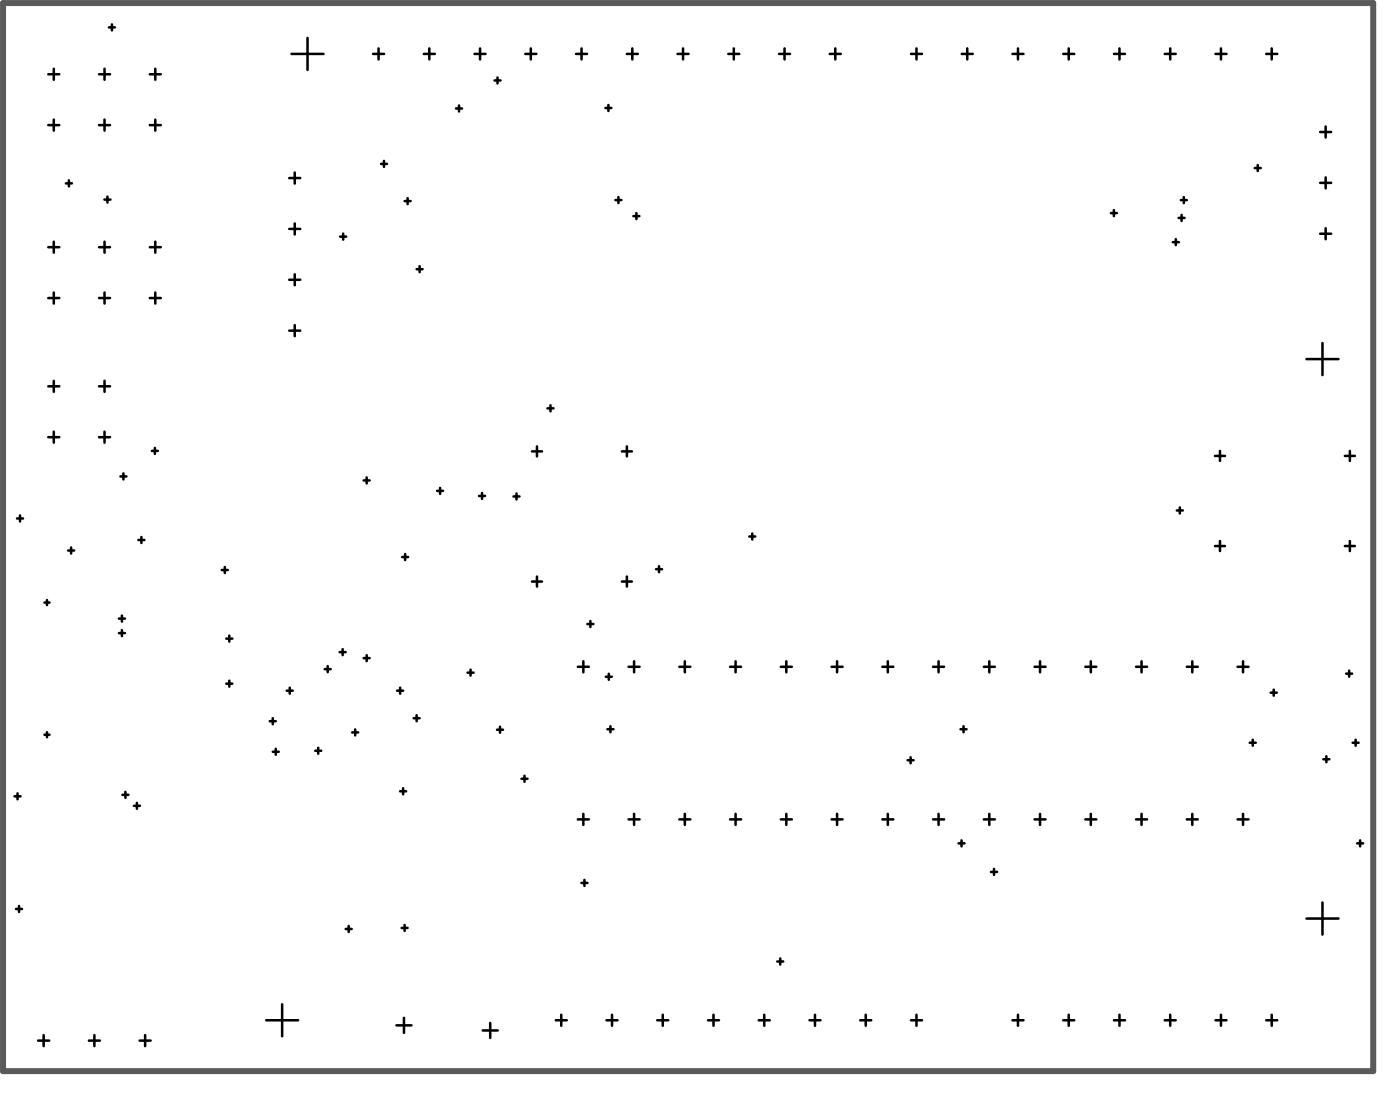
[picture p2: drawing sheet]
<svg xmlns="http://www.w3.org/2000/svg" width="233mm" height="183mm" viewBox="0 0 233 183" stroke-linecap="round" stroke-linejoin="round" font-family="sans-serif">
<path d="M.5 .5h228.2v177.8h-228.2z" fill="none" stroke="#5a5a5a" stroke-width="1"/>
<g fill="none" stroke="#000" stroke-width=".42">
<path d="M8 12.4h1.9M9 11.4v1.9M9 19.9v1.8M16.5 12.4h1.8M17.4 11.4v1.9M17.4 19.9v1.8M18.1 4.6h1M18.6 4.1v1M24.9 12.4h1.9M25.9 11.4v1.9M25.9 19.9v1.8M48.6 9h5.3"/>
<path d="M51.2 6.3v5.3M62.1 9h1.9M63.1 8.1v1.8M70.6 9h1.8M71.5 8.1v1.8M76 18.1h1M76.5 17.6v1M79 9h1.9M80 8.1v1.8M82.4 13.4h1M82.9 12.9v1M87.5 9h1.8"/>
<path d="M88.4 8.1v1.8M96 9h1.8M96.9 8.1v1.8M100.8 18h1M101.3 17.5v1M104.4 9h1.8M105.3 8.1v1.8M112.9 9h1.8M113.8 8.1v1.8M121.3 9h1.8M122.2 8.1v1.8M129.8 9h1.8"/>
<path d="M130.7 8.1v1.8M138.2 9h1.8M139.1 8.1v1.8M151.7 9h1.9M152.7 8.1v1.8M160.2 9h1.8M161.1 8.1v1.8M168.6 9h1.9M169.6 8.1v1.8M177.1 9h1.8M178 8.1v1.8M185.5 9h1.9"/>
<path d="M186.5 8.1v1.8M194 9h1.8M194.9 8.1v1.8M202.5 9h1.8M203.4 8.1v1.8M210.9 9h1.8M211.8 8.1v1.8M8 20.8h1.9M11 30.5h1M11.5 30v1M16.5 20.8h1.8M17.4 33.2h1"/>
<path d="M17.9 32.7v1M24.9 20.8h1.9M48.2 38.1h1.8M48.2 29.6h1.8M49.1 28.7v1.9M49.1 37.2v1.8M56.7 39.4h1M57.2 38.9v1M63.5 27.3h1M64 26.8v1M67.4 33.5h1M67.9 33v1"/>
<path d="M102.5 33.3h1M103 32.8v1M105.5 36h1M106 35.5v1M185 35.5h1M185.5 35v1M195.8 39.8v1M196.3 36.3h1M196.7 33.3h1M196.8 35.8v1M197.2 32.8v1M209 28h1"/>
<path d="M209.5 27.5v1M219.9 38.9h1.8M219.9 30.4h1.8M219.9 22h1.8M220.8 21.1v1.8M220.8 29.5v1.9M220.8 38v1.8M8 49.6h1.9M8 41.1h1.9M9 40.2v1.9M9 48.7v1.8M16.5 49.6h1.8"/>
<path d="M16.5 41.1h1.8M17.4 40.2v1.9M17.4 48.7v1.8M24.9 49.6h1.9M24.9 41.1h1.9M25.9 40.2v1.9M25.9 48.7v1.8M48.2 55h1.8M48.2 46.6h1.8M49.1 45.6v1.9M49.1 54.1v1.8M69.4 44.8h1"/>
<path d="M69.9 44.3v1M195.3 40.3h1M217.6 59.8h5.3M220.3 57.1v5.3M8 64.3h1.9M8 72.8h1.9M9 63.4v1.8M9 71.8v1.9M16.5 64.3h1.8M16.5 72.8h1.8M17.4 63.4v1.8M17.4 71.8v1.9"/>
<path d="M20.1 79.3h1M20.6 78.8v1M25.3 75h1M25.8 74.5v1M60.6 80h1M61.1 79.5v1M88.6 75.1h1.7M89.4 74.3v1.7M91.2 68h1M91.7 67.5v1M103.6 75.1h1.6M104.4 74.3v1.7"/>
<path d="M202.4 75.9h1.6M203.2 75v1.7M224 75.9h1.7M224.8 75v1.7M2.8 86.3h1M3.3 85.8v1M7.8 99.9v.8M11.3 91.6h1M11.8 91.1v1M23.1 89.9h1M23.6 89.4v1M36.9 94.9h1"/>
<path d="M37.4 94.4v1M67 92.7h1M67.5 92.2v1M72.8 81.7h1M73.3 81.2v1M79.8 82.5h1M80.3 82v1M85.5 82.6h1M86 82.1v1M88.6 96.8h1.7M89.4 96v1.6M103.6 96.8h1.6"/>
<path d="M104.4 96v1.6M109.3 94.7h1M109.8 94.2v1M124.8 89.3h1M125.3 88.8v1M196 85h1M196.5 84.5v1M202.4 90.9h1.6M203.2 90v1.7M224 90.9h1.7M224.8 90v1.7M7.4 100.3h.8"/>
<path d="M19.8 105.4h1M19.8 103h1M20.3 102.5v1M20.3 104.9v1M37.7 113.8h1M37.7 106.3h1M38.2 105.8v1M38.2 113.3v1M45.4 119.5v1M47.8 114.9h1M48.3 114.4v1M54.1 111.4h1"/>
<path d="M54.6 110.9v1M56.6 108.5h1M57.1 108v1M60.6 109.5h1M61.1 109v1M66.1 114.9h1M66.6 114.4v1M68.9 119.5h1M69.4 119v1M77.9 112h1M78.4 111.5v.9M96.2 111h1.9"/>
<path d="M97.2 110.1v1.8M97.8 103.9h1M98.3 103.4v1M100.9 112.6h1M101.4 112.1v1M104.7 111h1.8M105.6 110.1v1.8M113.2 111h1.8M114.1 110.1v1.8M121.6 111h1.8M122.5 110.1v1.8M130.1 111h1.8"/>
<path d="M131 110.1v1.8M138.5 111h1.8M139.4 110.1v1.8M147 111h1.8M147.9 110.1v1.8M155.4 111h1.8M156.3 110.1v1.8M163.9 111h1.8M164.8 110.1v1.8M172.3 111h1.8M173.2 110.1v1.8M180.8 111h1.8"/>
<path d="M181.7 110.1v1.8M189.2 111h1.9M190.1 110.1v1.8M197.7 111h1.8M198.6 110.1v1.8M206.1 111h1.9M207 110.1v1.8M211.7 115.3h1M212.2 114.8v1M224.2 112.1h1M224.7 111.6v1M2.4 132.5h1"/>
<path d="M2.9 132v1M7.4 122.3h.8M7.8 121.9v.8M20.4 132.3h1M20.9 131.8v1M22.3 134.1h1M22.8 133.6v1M44.9 120h1M45.4 125.1h1M45.9 124.6v1M52.5 124.9h1M53 124.4v1"/>
<path d="M58.7 121.9h1M59.2 121.4v1M66.6 131.7h1M67.1 131.2v1M82.8 121.4h1M83.3 120.9v1M86.9 129.6h1M87.4 129.1v1M96.2 136.4h1.9M97.2 135.5v1.8M101.2 121.4h1M101.7 120.9v1"/>
<path d="M104.7 136.4h1.8M105.6 135.5v1.8M113.2 136.4h1.8M114.1 135.5v1.8M121.6 136.4h1.8M122.5 135.5v1.8M130.1 136.4h1.8M131 135.5v1.8M138.5 136.4h1.8M139.4 135.5v1.8M147 136.4h1.8M147.9 135.5v1.8"/>
<path d="M151.2 126.5h1M151.7 126v1M155.4 136.4h1.8M156.3 135.5v1.8M160 121.4h1M160.2 139.9v1M160.5 120.9v1M163.9 136.4h1.8M164.8 135.5v1.8M172.3 136.4h1.8M173.2 135.5v1.8M180.8 136.4h1.8"/>
<path d="M181.7 135.5v1.8M189.2 136.4h1.9M190.1 135.5v1.8M197.7 136.4h1.8M198.6 135.5v1.8M206.1 136.4h1.9M207 135.5v1.8M208.2 123.6h1M208.7 123.1v1M220.4 126.4h1M220.9 125.9v1M225.3 123.6h1"/>
<path d="M225.8 123.1v1M226.5 139.9v1M2.7 151.3h1M3.2 150.8v1M57.6 154.6h1M58.1 154.1v1M66.9 154.4h1M67.4 153.9v1M96.8 146.9h1M97.3 146.4v1M130 159.5v1M159.7 140.4h1"/>
<path d="M165.1 145.1h1M165.6 144.6v1M217.6 152.9h5.3M220.3 150.2v5.3M226 140.4h1M6.4 173.2h1.8M7.3 172.3v1.8M14.8 173.2h1.8M15.7 172.3v1.8M23.3 173.2h1.8M24.2 172.3v1.8M44.3 169.8h5.4"/>
<path d="M47 167.1v5.4M66 170.6h2.5M67.3 169.4v2.5M80.4 171.5h2.5M81.7 170.2v2.5M92.6 169.8h1.8M93.5 168.9v1.8M101 169.8h1.9M101.9 168.9v1.8M109.5 169.8h1.8M110.4 168.9v1.8M117.9 169.8h1.9"/>
<path d="M118.8 168.9v1.8M126.4 169.8h1.8M127.3 168.9v1.8M129.5 160h1M134.8 169.8h1.9M135.7 168.9v1.8M143.3 169.8h1.8M144.2 168.9v1.8M151.7 169.8h1.9M152.7 168.9v1.8M168.6 169.8h1.9M169.6 168.9v1.8"/>
<path d="M177.1 169.8h1.8M178 168.9v1.8M185.5 169.8h1.9M186.5 168.9v1.8M194 169.8h1.8M194.9 168.9v1.8M202.5 169.8h1.8M203.4 168.9v1.8M210.9 169.8h1.8M211.8 168.9v1.8"/>
</g>
</svg>
